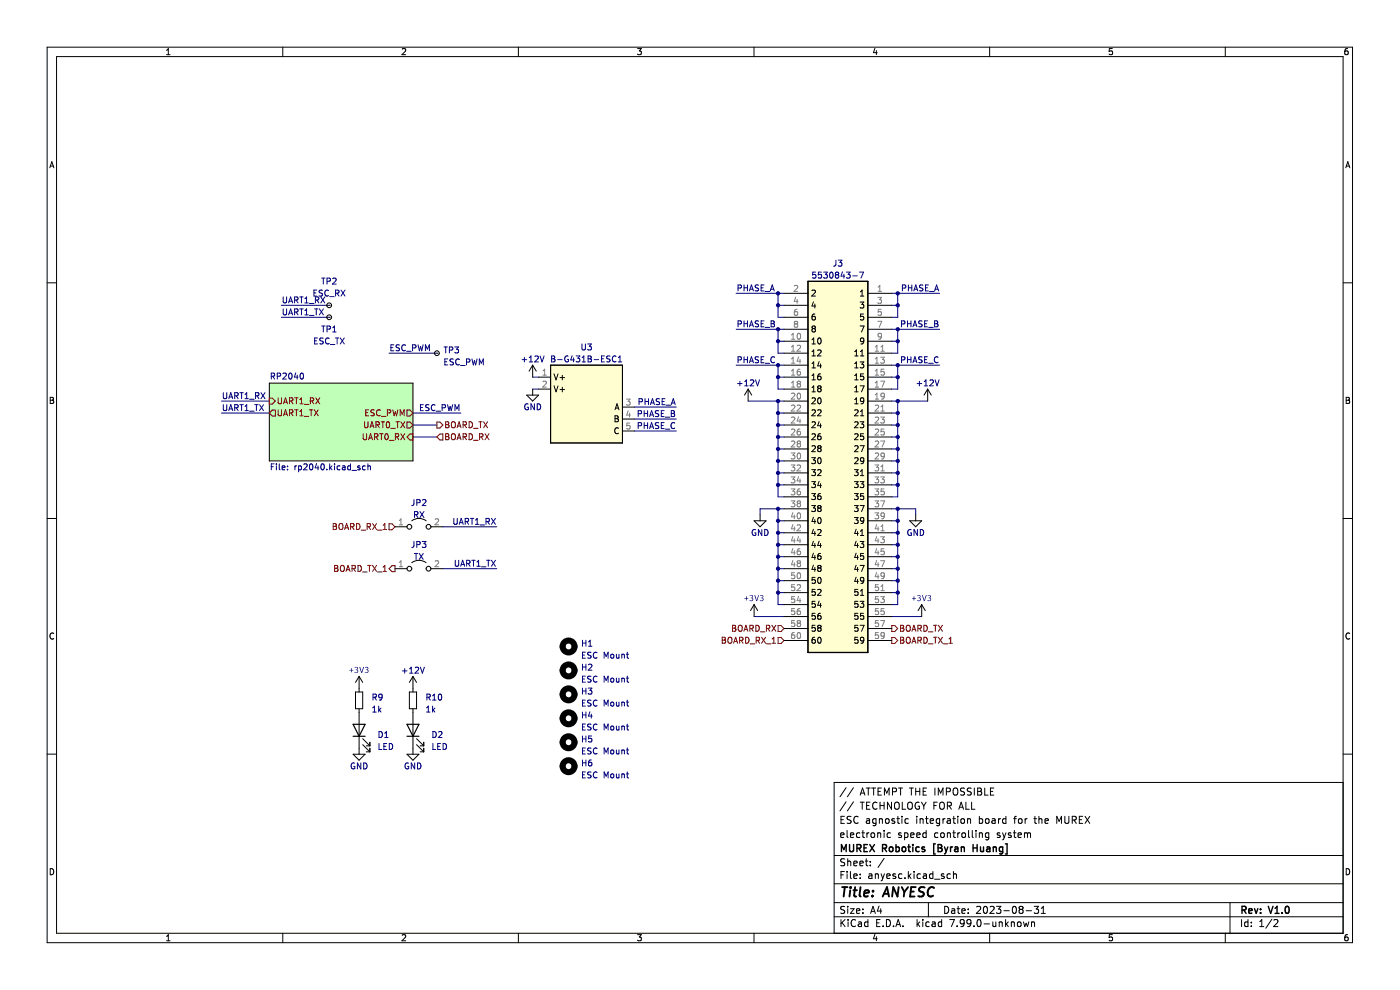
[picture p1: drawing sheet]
<svg xmlns="http://www.w3.org/2000/svg" width="297mm" height="210mm" viewBox="0 0 297 210" stroke-linecap="round" stroke-linejoin="round" font-family="sans-serif">
<g fill="none" stroke="#000" stroke-width=".21">
<path d="M10 10h276.9v190h-276.9zM12 12h272.9v186h-272.9zM35.3 11.6h.8M35.3 10.7l.4-.4v1.3M60 10v2M85.3 10.4l.5-.1 .3 .4-.8 .9h.8M110 10v2M135.2 10.3h.9l-.5 .5 .4 .1v.6l-.2 .1-.6-.1M160 10v2M185.6 10.2l-.3 1h.8M185.9 10.7v.9M209.9 10v2"/>
<path d="M236 10.3h-.7v.6h.6l.1 .6-.2 .1-.5-.1M259.9 10v2M285.9 10.3l-.4 .1-.2 .2v.8l.2 .2 .5-.1-.1-.6-.4-.1-.2 .2M10.6 35.6l.4-1.3 .4 1.3M10.7 35.2h.6M285.5 35.6l.4-1.3 .5 1.3M285.6 35.2h.6M10 60h2M284.9 60h2M10.7 84.3h.4l.2 .2-.2 .4 .2 .1 .1 .3-.2 .3h-.5zM10.7 84.9h.4M285.6 84.3h.4l.3 .2-.3 .4 .3 .1v.3l-.2 .3h-.5z"/>
<path d="M285.6 84.9h.4M10 110h2M284.9 110h2M11.4 134.4a.58 .58 0 0 0-.8 .5 .58 .58 0 0 0 .8 .5M286.3 134.4a.58 .58 0 0 0-.8 .5 .58 .58 0 0 0 .8 .5M10 160h2M284.9 160h2M178.3 177.2l.8-.2-.1-.3h-.4l-.3 .2 .1 .7h.6M178.4 173.9h.5M179.1 173.2h-.7v1.5h.7M179.5 170.1l-1.3 1.9M179.5 167.1l-1.3 1.9"/>
<path d="M179.7 176.2v1.2l.2 .3M180.4 177.2l.7-.2v-.3h-.5l-.2 .2 .1 .7h.6M180.6 173.2h-.6l-.2 .1v.4l.6 .3 .2 .4-.3 .3-.6-.1M181.1 170.1l-1.3 1.9M181.1 167.1l-1.3 1.9M182.1 173.3a.71 .71 0 0 0-1 .5 .71 .71 0 0 0 .7 .9l.3-.2M182.4 176.7h-.4l-.3 .2 .1 .7h.6M182.5 170.2h.8M182.5 168.7l.5-1.5 .5 1.5M182.6 168.2h.7M182.8 176.7h.6M182.9 170.2v1.5"/>
<path d="M183.1 176.2v1.2l.3 .3M183.8 167.2h.8M183.8 173.7h.6l.1 1M183.8 170.9h.5M183.9 176.7v1M184.2 167.2v1.5M184.3 176.7l-.4 .2M184.5 174l-.5 .1-.2 .2 .2 .4 .5-.1M184.6 170.2h-.8v1.5h.8M184.8 176.8l.3-.1 .4 .1 .1 .6-.2 .2-.3 .1-.3-.2zM184.9 167.2h.9M185.3 167.2v1.5"/>
<path d="M185.8 173.7v1.2l-.2 .3-.4-.1M185.8 173.7h-.4l-.3 .2 .2 .7h.5M186.1 170.3a.71 .71 0 0 0-1 .5 .71 .71 0 0 0 .7 .9l.3-.2M186.2 176.8l.2-.1h.4v1M186.2 176.7v1M186.3 167.9h.5M186.6 173.8l.2-.1h.3l.1 1M186.6 173.7v1M186.7 170.9h.9M186.7 170.2v1.5M187 167.2h-.7v1.5h.7M187.6 176.2v.1"/>
<path d="M187.6 176.7v1M187.6 170.2v1.5M187.6 168.7v-1.5l.5 1 .5-1v1.5M187.9 173.8l.2-.1 .5 .1v.6l-.1 .2-.4 .1-.2-.2zM188.9 176.7h-.4l-.3 .2 .1 .7h.6M189.1 170.2v1.5l-.8-1.5v1.5M189.3 167.9h.8l.1-.2-.1-.4-.8-.1v1.5M189.8 173.7h-.4l-.2 .2 .1 .2 .5 .1v.4h-.6M189.8 170.4l.3-.2a.5 .5 0 0 1 .7 .5v.5a.5 .5 0 0 1-.5 .5 .5 .5 0 0 1-.5-.5zM190.3 173.7h.5M190.5 173.2v1.2l.3 .3M190.6 167.2h.9"/>
<path d="M191.1 167.2v1.5M191.2 176.7h-.4l-.2 .2 .1 .2 .5 .1v.4h-.6M191.3 173.2v.1M191.3 173.7v1M191.4 170.2v1.5h.7M191.9 176.7h.4l.3 .2-.1 .7h-.6M191.9 176.7v1.5M192.6 170.4l.3-.2a.5 .5 0 0 1 .7 .5v.5a.5 .5 0 0 1-.5 .5 .5 .5 0 0 1-.5-.5zM192.7 173.7h-.4l-.3 .2 .1 .7h.6M192.9 167.2h.9M193.2 177.2l.7-.2-.1-.3h-.4l-.2 .2 .1 .7h.5M193.3 167.2v1.5"/>
<path d="M194.3 167.9h.8M194.3 167.2v1.5M194.5 177.2l.7-.2-.1-.3h-.4l-.2 .2 .1 .7h.5M194.5 173.2v.1M194.5 173.7v1M195 170.2a.7 .7 0 0 0-.9 .7 .7 .7 0 0 0 .9 .7l.1-.6h-.3M195.1 167.2v1.5M195.2 173.8l.2-.1h.4v1M195.2 173.7v1M195.5 170.2l.5 .7M195.8 167.9h.5M196 170.9v.8"/>
<path d="M196.3 173.7h.6M196.5 176.7h-.4l-.3 .2 .1 .7h.6M196.5 176.2v1.5M196.5 170.2l-.5 .7M196.6 173.2v1.2l.3 .3M196.6 167.2h-.8v1.5h.8M197.3 174.2l.7-.2v-.3h-.5l-.2 .2 .1 .7h.6M198.1 170.9h.5M198.3 167.2v1.5M198.8 170.2h-.7v1.5M199 176.7h-.5l-.2 .2 .1 .7h.6M199 168.7v-1.5l.5 1 .5-1v1.5"/>
<path d="M199.3 173.7v1.2l-.3 .3-.3-.1M199.3 173.7h-.4l-.3 .2 .2 .7h.5M199.4 170.4l.3-.2a.5 .5 0 0 1 .6 .5v.5a.5 .5 0 0 1-.5 .5 .5 .5 0 0 1-.5-.5zM199.7 176.7h.3l.3 .2v.5l-.3 .3-.3-.1-.2-.2zM200 173.7v1M200.5 173.7l-.5 .2M200.8 167.9h.7l.1-.2-.1-.4-.7-.1v1.5M201 173.7h.5l.1 1M201 176.8l.2-.1h.3l.1 1M201 176.7v1M201 170.9h.7l.1-.2v-.4l-.8-.1v1.5M201.3 170.9l.5 .8"/>
<path d="M201.6 174l-.5 .1-.2 .2 .2 .4 .5-.1M202.1 176.7h.6M202.1 173.7h.6M202.3 167.4l.2-.2a.5 .5 0 0 1 .7 .5v.5a.5 .5 0 0 1-.5 .5 .5 .5 0 0 1-.5-.5zM202.3 176.2v1.2l.4 .3M202.3 173.2v1.2l.4 .3M203.2 173.2v.1M203.2 173.7v1M203.2 176.7v1M203.4 171.7l.5-1.5 .5 1.5M203.5 171.2h.8M203.6 176.7l-.4 .2"/>
<path d="M204 173.7h.3l.3 .2v.5l-.3 .3-.3-.1-.2-.2zM204.1 176.8l.2-.1 .5 .1v.6l-.1 .2-.4 .1-.2-.2zM204.6 167.2h-.6l-.2 .1v.4l.7 .3 .1 .4-.3 .3-.5-.1M204.9 170.2v1.5h.7M205.3 173.8l.2-.1h.3l.1 1M205.3 173.7v1M205.5 176.2v1.2l.2 .3M206 167.2h-.5l-.2 .1v.4l.6 .3 .1 .4-.2 .3-.6-.1M206.1 170.2v1.5h.7M206.3 176.2v1.2l.2 .3M206.7 167.2v1.5M207 176.2v.1"/>
<path d="M207 176.7v1M207.4 167.2h.5l.3 .2-.3 .5 .3 .1 .1 .4-.3 .3h-.6zM207.4 167.9h.5M207.8 173.7h.4l.3 .2-.2 .7h-.5M207.8 176.8l.2-.1h.3l.1 1M207.8 173.2v1.5M207.8 176.7v1M208.9 167.2v1.5h.7M209.1 173.8l.2-.1 .5 .1v.6l-.1 .2-.4 .1-.2-.2zM209.8 176.7h-.5l-.3 .2 .2 .7h.6M209.8 176.7v1.2l-.3 .3-.4-.1M210.1 167.9h.5"/>
<path d="M210.5 173.7h.5l.1 1M210.8 167.2h-.7v1.5h.7M211.1 174l-.5 .1-.2 .2 .2 .4 .5-.1M211.8 173.7v1M212.1 176.7h-.3l-.3 .2 .1 .2 .5 .1v.4h-.6M212.3 173.7l-.5 .2M212.7 176.7l.3 1M213 177.7l-.3 .5M213.4 176.7l-.4 1M213.4 173.7h-.4l-.3 .2 .1 .7h.6M213.4 173.2v1.5M214.5 176.7h-.4l-.2 .2 .1 .2 .5 .1v.4h-.6"/>
<path d="M215 176.7h.5M215 173.7h.6M215.2 176.2v1.2l.3 .3M215.6 173.2l-.3 .2v1.3M216 177.2l.7-.2-.1-.3h-.4l-.2 .2v.7h.6M216.1 173.8l.2-.1 .5 .1v.6l-.1 .2-.4 .1-.2-.2zM217.3 176.8l.5-.1 .2 .2M217.3 176.7v1M217.5 173.7v1M217.9 173.7l-.4 .2M218 176.9l.2-.2h.3l.1 1M218 176.9v.8"/>
<path d="M219.3 173.7h.6M219.5 173.2v1.2l.4 .3M220.4 173.8l.2-.1h.4v1M220.4 173.2v1.5M221.7 174.2l.7-.2-.1-.3h-.4l-.2 .2 .1 .7h.5M224.2 174.7v-1.5l.5 1 .5-1v1.5M225.9 173.2v1.2l.3 .3 .4-.1 .2-.2v-1.2M227.5 173.9h.7l.1-.2v-.4l-.8-.1v1.5M227.8 173.9l.5 .8M229 173.9h.5M229.7 173.2h-.7v1.5h.7M230.2 173.2l1 1.5"/>
<path d="M231.2 173.2l-1 1.5M284.9 166h-107.9v32M10.7 184.3a.66 .66 0 0 1 .7 .6 .66 .66 0 0 1-.7 .7zM35.3 198.6l.4-.3v1.3M35.3 199.6h.8M60 198v2M85.3 198.4l.5-.1 .3 .3-.8 1h.8M110 198v2M135.2 198.3h.9l-.5 .5 .4 .1v.5l-.2 .2-.6-.2M160 198v2M177 194.5h107.9M177 191.5h107.9"/>
<path d="M177 187.5h107.9M177 181.5h107.9M178.4 185.6h.5M178.4 195.1v1.5M178.6 195.7l.7 .9M179.1 184.9h-.7v1.5M179.2 192.3h-.6l-.2 .1v.4l.7 .3 .1 .4-.3 .3-.6-.1M179.2 182.2h-.6l-.2 .1v.4l.7 .3 .1 .4-.3 .3-.6-.1M179.3 195.1l-.9 .8M179.7 184.9v.1M179.7 185.4v1M179.8 182.2v1.5"/>
<path d="M179.8 192.3v.1M179.8 192.8v1M179.8 182.8l.3-.1h.3l.1 1M179.9 195.1v.1M179.9 195.6v1M180.4 192.8h.8l-.8 1h.8M180.4 184.9v1.2l.2 .3M181.1 185.9l.7-.2v-.3h-.5l-.2 .2 .1 .7h.6M181.1 183.2l.7-.2v-.3h-.5l-.2 .2 .1 .7h.6M181.5 195.2a.71 .71 0 0 0-1 .5 .71 .71 0 0 0 .7 .9l.3-.2M181.7 193.3l.7-.2-.1-.3h-.4l-.2 .2 .1 .7h.5M182.1 195.6h.6l.1 1"/>
<path d="M182.4 183.2l.7-.2v-.3h-.5l-.2 .2 .1 .7h.6M182.5 186.2v.2M182.5 185.4v.2M182.8 195.9l-.5 .1-.2 .2 .2 .4 .5-.1M183.1 192.8v.2M183.1 193.6v.2M183.6 182.7h.5M183.8 182.2v1.2l.3 .3M184.1 195.6h-.4l-.3 .2 .2 .7h.5M184.1 195.1v1.5M184.3 185.4h.6l.1 1M184.6 183.5v.2"/>
<path d="M184.6 182.7v.2M184.7 193.8l.5-1.5 .5 1.5M184.8 193.3h.8M185 185.7l-.5 .1-.2 .2 .2 .4 .5-.1M185.6 198.2l-.3 .9h.8M185.7 185.5l.2-.1h.4v1M185.7 185.4v1M185.9 198.7v.9M186 195.8h.5M186.5 192.2l-.4 1.1h1M186.7 195.1h-.7v1.5h.7M186.8 192.8v1"/>
<path d="M186.9 185.4l.4 1M187.3 186.4l-.4 .5M187.3 196.4v.2M187.6 182.1l-1.3 1.9M187.6 185.4l-.3 1M188.1 195.1a.76 .76 0 0 1 .8 .7 .76 .76 0 0 1-.8 .8zM188.1 185.9l.7-.2v-.3h-.5l-.2 .2 .1 .7h.6M189.6 196.4v.2M190 185.4h-.4l-.2 .2 .1 .2 .5 .1v.4h-.6M190.1 196.6l.5-1.5 .5 1.5M190.2 196.1h.7M191.3 185.4h-.4l-.3 .2 .2 .7h.5"/>
<path d="M191.6 196.4v.2M192 186.2v.2M192.7 184.9v1.5M192.8 185.8l.5 .6M193.3 185.4l-.6 .5M193.9 184.9v.1M193.9 185.4v1M194.6 195.1v1.5M194.7 196l.4 .6M195.1 195.6l-.5 .5M195.3 185.4h-.5l-.2 .2 .1 .7h.6M195.8 195.1v.1"/>
<path d="M195.8 195.6v1M195.9 185.4h.6l.1 1M196.6 185.7l-.5 .1-.3 .2 .3 .4 .5-.1M197 191.5v3M197.1 195.6h-.4l-.3 .2 .2 .7h.5M197.8 195.6h.5l.1 1M197.9 185.4h-.4l-.3 .2 .1 .7h.6M197.9 184.9v1.5M198.3 186.5h1.1M198.4 195.9l-.5 .1-.2 .2 .2 .4 .5-.1M199.8 195.6h-.5l-.3 .2 .2 .7h.6M199.8 195.1v1.5"/>
<path d="M200.3 185.4h-.4l-.2 .2 .1 .2 .5 .1v.4h-.6M200.4 192.3a.76 .76 0 0 1 .9 .7 .76 .76 0 0 1-.9 .8zM201.5 195.1h1l-.7 1.5M201.6 185.4h-.4l-.3 .2 .1 .7h.6M201.9 192.8h.6v1M202.3 185.5l.2-.1h.3l.1 1M202.3 184.9v1.5M202.5 193.1l-.5 .1-.2 .2 .2 .4 .5-.1M203 192.8h.6M203 196.4v.2M203.3 192.3v1.2l.3 .3M204 193.3l.8-.2-.1-.3h-.4l-.3 .2 .1 .7h.6"/>
<path d="M204.5 195.7l-.2 .3h-.3l-.3-.3v-.4l.3-.2h.4l.1 .2a1 1 0 0 1-.4 1.3h-.3M205.4 193.6v.2M205.4 192.8v.2M206 195.7l-.3 .3h-.3l-.3-.3v-.4l.3-.2h.4l.2 .2a1 1 0 0 1-.5 1.3h-.2M206.6 196.4v.2M207.2 192.4l.6-.1 .2 .4-.9 1.1h.9M207.4 195.2l.2-.1a.8 .8 0 0 1 .5 .7 .8 .8 0 0 1-.5 .8l-.3-.6zM208.8 192.4l.2-.1a.8 .8 0 0 1 .5 .7 .8 .8 0 0 1-.5 .8l-.4-.6zM208.8 196h1.1M209.9 198v2M210 192.4l.6-.1 .3 .4-.9 1.1h.9M210.6 195.6l.1 .9 .3 .1 .3-.2"/>
<path d="M211.3 195.6v1M211.4 192.3h.9l-.5 .5 .5 .2v.6l-.3 .2-.6-.2M212 195.7l.2-.1h.3l.1 1M212 195.6v1M213 193.2h1.1M213.3 195.1v1.5M213.5 196l.4 .6M213.9 195.6l-.6 .5M214.5 195.7l.3-.1h.3l.1 1M214.5 195.6v1M214.9 192.4l.2-.1a.8 .8 0 0 1 .5 .7 .8 .8 0 0 1-.5 .8l-.3-.6zM216 195.6h.3l.3 .2v.5l-.3 .3-.3-.1-.2-.2z"/>
<path d="M216.5 192.9l-.3-.3 .3-.3h.4l.1 .2-.2 .4M216.5 192.9l-.3 .3v.3l.3 .3 .4-.1 .1-.2v-.5l-.2-.1M216.5 192.9h.3M217.1 195.6l.3 1 .3-.8 .3 .8 .3-1M217.7 193.2h1.1M218.8 195.7l.2-.1h.4l.1 1M218.8 195.6v1M219.4 192.3h.9l-.5 .5 .5 .2v.6l-.3 .2-.6-.2M220.9 193.8h.9M220.9 192.7l.4-.4v1.5M236 198.3h-.7v.6l.6-.1 .1 .6-.2 .2-.5-.2M259.9 198v2"/>
<path d="M260.9 191.5v6.5M263.4 195.1v1.5M264.7 195.6h-.4l-.3 .2 .2 .7h.5M264.7 195.1v1.5M265.5 196.4v.2M265.5 195.6v.2M267.2 196.6h.9M267.2 195.5l.5-.4v1.5M269.8 195l-1.3 1.9M270.2 195.2l.6-.1 .3 .4-.9 1.1h.9M285.6 184.3a.66 .66 0 0 1 .7 .6 .66 .66 0 0 1-.7 .7zM285.9 198.3h-.4l-.2 .3v.7l.2 .3 .5-.2-.1-.6h-.4l-.2 .2"/>
</g>
<g fill="none" stroke="#000" stroke-width=".3">
<path d="M180.2 179.1v1.3l.3 .2h.4l.2-.2v-1.3M181.8 179.9h.7l.2-.3-.1-.3-.8-.2v1.5M182.2 179.9l.5 .7M183.3 179.9h.5M184 179.1h-.7v1.5h.7M184.5 179.1l1 1.5M185.5 179.1l-1 1.5M187.2 179.9h.7l.2-.3-.1-.3-.8-.2v1.5M187.6 179.9l.5 .7M188.7 179.8l.2-.2 .5 .2v.6l-.1 .2h-.4l-.2-.1zM190.1 179.7l.4-.1 .3 .3-.1 .7h-.6M190.1 179.1v1.5"/>
<path d="M191.4 179.8l.3-.2 .4 .2 .1 .6-.2 .2h-.3l-.3-.1zM192.6 179.6h.5M192.8 179.1v1.3l.3 .2M193.6 179.1v.2M193.6 179.6v1M195 179.7l-.4-.1-.3 .3 .1 .7h.6M196.1 179.7l-.3-.1-.2 .3v.2l.5 .1v.4h-.5M198.4 179h-.3v2.1h.3M199 179.1h.5l.3 .3-.3 .5 .3 .1 .1 .4-.3 .2h-.6zM199 179.9h.5M200.4 179.6l.3 1M201.1 179.6l-.4 1"/>
<path d="M201.6 179.6v1M202.1 179.6l-.5 .3M202.6 179.7h.5l.1 .9M203.9 179.8l.2-.2 .4 .1 .1 .9M203.9 179.6v1M206.4 179.9h.9M206.4 179.1v1.5M207.3 179.1v1.5M208 179.6l.1 1h.3l.2-.1M208.6 179.6v1M209.4 179.7h.5l.1 .9M210.7 179.8l.2-.2 .4 .1 .1 .9"/>
<path d="M210.7 179.6v1M212.7 179.7l-.4-.1-.3 .3 .1 .7h.6M212.7 179.6v1.3l-.3 .2h-.3M213.3 179h.3v2.1h-.3M178.5 180.6v-1.5l.5 1.1 .5-1.1v1.5M200.7 180.6l-.3 .5M203.2 180l-.5 .1-.2 .2 .2 .3h.5M210 180l-.5 .1-.2 .2 .2 .3h.5M263.5 193h.7l.1-.3v-.3l-.8-.2v1.5M263.8 193l.5 .7M264.9 193.2l.7-.1v-.3l-.5-.1-.2 .3 .1 .7h.6M266.1 192.7l.4 1 .3-1"/>
<path d="M267.4 193.6v.1M267.4 192.8v.2M269.1 192.2l.5 1.5 .5-1.5M270.5 193.7h.8M270.5 192.7l.4-.5v1.5M272 193.6v.1M272.8 192.4l.2-.2a.8 .8 0 0 1 .5 .8 .8 .8 0 0 1-.5 .7l-.4-.5z"/>
</g>
<g fill="none" stroke="#000" stroke-width=".4">
<path d="M178.6 188.2h1.2M179.2 188.2l-.2 2M180.4 188.8l-.2 1.4M180.5 188.2l-.1 .2M181 188.8h.8M181.4 188.2l-.2 1.7 .1 .2 .3 .1M182.6 188.2l-.3 1.7 .3 .3M183.3 189.5l1-.2v-.4h-.8l-.2 1 .2 .3 .6-.1M185.1 190v.2M185.2 188.9v.2M187.3 190.2l.9-2 .4 2M187.5 189.6h1"/>
<path d="M190.6 188.2l-.2 2-.9-2-.2 2M191.3 188.2l.5 1M191.8 189.2l-.1 1M192.6 188.2l-.8 1M193.2 189.1h.7M194.3 188.2h-1l-.2 2h.9M196.2 188.3a.85 .85 0 0 0-1.1 .1l-.1 .5 .9 .5-.1 .6a.85 .85 0 0 1-1 .1M198.1 188.4a.88 .88 0 0 0-1 0 .88 .88 0 0 0-.3 .9 .69 .69 0 0 0 .3 .8 .69 .69 0 0 0 .8-.1"/>
</g>
<path d="M171.4 59.7h12.7v78.7h-12.7z" fill-rule="evenodd" fill="#fffed0"/>
<path d="M171.4 59.7h12.7v78.7h-12.7z" fill="none" stroke="#000" stroke-width=".25"/>
<path d="M116.8 77.5h15.2v16.5h-15.2z" fill-rule="evenodd" fill="#fffed0"/>
<g fill="none" stroke="#000" stroke-width=".21">
<path d="M116.8 77.5h15.2v16.5h-15.2zM166.3 77.5h5.1M166.3 62.2h5.1M166.3 72.4h5.1M166.3 74.9h5.1M166.3 80h5.1M166.3 64.8h5.1M166.3 67.3h5.1M166.3 69.8h5.1M172.3 61.7l.4-.2 .3 .4-.8 .9h.8M172.3 73h.7M172.3 72.1l.3-.4v1.3"/>
<path d="M172.3 74.6l.3-.4v1.3M172.3 77.1l.3-.3v1.2M172.3 79.7l.3-.4v1.3M172.3 75.5h.7M172.3 78h.7M172.5 69.7l-.2-.2 .2-.3h.2l.3 .2-.3 .3M172.5 69.7l-.2 .2v.4l.2 .1h.4l.1-.2v-.3l-.3-.2M172.5 69.7h.2M172.6 64l-.3 .9h.7M172.9 66.6l-.4 .1-.2 .2v.7l.2 .3 .4-.1v-.6l-.4-.1-.2 .2M172.9 64.5v.8M173.5 74.4l.4-.2 .3 .4-.8 .9h.8"/>
<path d="M173.6 71.8l.2-.1a.68 .68 0 0 1 .4 .6 .68 .68 0 0 1-.4 .7l-.3-.5zM173.8 76.7l-.3 .9h.8M174.1 79.3l-.4 .1-.2 .2v.7l.2 .3 .4-.1v-.6l-.4-.1-.2 .2M174.1 77.2v.8M181.3 75.5h.7M181.3 74.6l.4-.4v1.3M181.3 77.1l.4-.3v1.2M181.3 79.7l.4-.4v1.3M181.3 78h.7M182.5 76.8h.8l-.5 .5 .4 .1v.5l-.2 .1-.5-.1M182.5 64.1h.8l-.5 .5 .4 .1v.5l-.2 .1-.5-.1M182.5 69.2h.8l-.5 1.2"/>
<path d="M182.5 62.8h.8M182.5 61.9l.4-.4v1.3M182.5 74.6l.4-.4v1.3M182.5 75.5h.8M183.2 66.6h-.6l-.1 .6h.6l.1 .6-.2 .1-.5-.1M183.2 79.3h-.6l-.1 .6h.6l.1 .6-.2 .1-.5-.1M183.3 72.2l-.3 .3-.4-.1v-.6l.4-.1 .3 .2-.1 .8-.2 .2-.4 .1M184.1 77.5h5.1M184.1 62.2h5.1M184.1 72.4h5.1M184.1 74.9h5.1M184.1 80h5.1"/>
<path d="M184.1 64.8h5.1M184.1 67.3h5.1M184.1 69.8h5.1M158.7 82.5l-.8 1.3M158.7 82.5v2.6M158.7 82.5l.8 1.3M166.3 82.5h5.1M166.3 85.1h5.1M166.3 87.6h5.1M166.3 90.2h5.1M166.3 92.7h5.1M166.3 95.2h5.1"/>
<path d="M166.3 97.8h5.1M172.2 97.1h.8l-.4 .5 .3 .1v.5l-.2 .2-.5-.2M172.2 99.6h.8l-.4 .5 .3 .1v.6l-.2 .1-.5-.1M172.3 82.2l.3-.4v1.3M172.3 80.6h.7M172.3 83.1h.7M172.3 84.5l.4-.1 .3 .4-.8 .9h.8M172.3 87l.4-.1 .3 .4-.8 .9h.8M172.3 89.6l.4-.1 .3 .3-.8 .9h.8M172.3 92.1l.4-.1 .3 .4-.8 .9h.8M172.3 94.7l.4-.2 .3 .4-.8 .9h.8M173.5 87l.4-.1 .3 .4-.8 .9h.8"/>
<path d="M173.5 99.7l.4-.1 .3 .4-.8 .9h.8M173.6 84.5l.2-.1a.68 .68 0 0 1 .4 .6 .68 .68 0 0 1-.4 .7l-.3-.5zM173.6 97.2l.2-.1a.68 .68 0 0 1 .4 .6 .68 .68 0 0 1-.4 .7l-.3-.5zM173.7 82.4l-.2-.2 .2-.4h.2l.3 .3-.3 .3M173.7 82.4l-.2 .2v.4l.2 .1h.4l.1-.2v-.3l-.3-.2M173.7 95.1l-.2-.3 .2-.3h.2l.3 .3-.3 .3M173.7 95.1l-.2 .2v.4l.2 .1h.4l.1-.2v-.3l-.3-.2M173.7 82.4h.2M173.7 95.1h.2M173.8 89.4l-.3 .9h.8M174.1 92l-.4 .1-.2 .2v.7l.2 .3 .4-.1v-.6l-.4-.1-.2 .2M174.1 89.9v.8"/>
<path d="M181.3 99.6h.7l-.4 .5 .4 .1v.6l-.2 .1-.5-.1M181.3 89.6l.5-.1 .2 .3-.7 .9h.7M181.3 82.2l.4-.4v1.3M181.3 84.8l.4-.4v1.3M181.3 80.6h.7M181.3 83.1h.7M181.3 85.7h.7M181.3 87l.5-.1 .2 .4-.7 .9h.7M181.3 92.1l.5-.1 .2 .4-.7 .9h.7M181.3 94.7l.5-.2 .2 .4-.7 .9h.7M181.3 97.2l.5-.1 .2 .3-.7 1h.7M182.5 89.5h.8l-.5 .5 .4 .1v.5l-.2 .1-.5-.1"/>
<path d="M182.5 81.8h.8l-.5 1.3M182.5 94.5h.8l-.5 1.3M182.5 87.3l.4-.4v1.3M182.5 100l.4-.4v1.3M182.5 88.2h.8M183.2 92h-.6l-.1 .6h.6l.1 .6-.2 .1-.5-.1M183.3 84.9l-.3 .3-.4-.1v-.6l.4-.1 .3 .2-.1 .8-.2 .2-.4 .1M183.3 97.6l-.3 .3-.4-.1v-.6l.4-.1 .3 .2-.1 .8-.2 .2-.4 .1M184.1 82.5h5.1M184.1 85.1h5.1M184.1 87.6h5.1M184.1 90.2h5.1"/>
<path d="M184.1 92.7h5.1M184.1 95.2h5.1M184.1 97.8h5.1M160 110.5h2.5l-1.3 1.2zM161.2 109.2v1.3M166.3 110.5h5.1M166.3 100.3h5.1M166.3 102.9h5.1M166.3 105.4h5.1M166.3 107.9h5.1M166.3 113h5.1M166.3 115.6h5.1"/>
<path d="M166.3 118.1h5.1M172.2 102.2h.8l-.4 .4 .3 .2v.5l-.2 .1-.5-.1M172.2 104.7h.8l-.4 .5 .3 .1v.6l-.2 .1-.5-.1M172.2 107.2h.8l-.4 .5 .3 .1v.6l-.2 .1-.5-.1M172.6 109.7l-.3 .9h.7M172.6 112.3l-.3 .9h.7M172.6 114.8l-.3 .9h.7M172.6 117.3l-.3 .9h.7M172.6 119.9l-.3 .9h.7M172.9 110.2v.9M172.9 112.7v.9M172.9 115.3v.8"/>
<path d="M172.9 117.8v.9M173.5 112.4l.4-.1 .3 .4-.8 .9h.8M173.6 109.9l.2-.1a.68 .68 0 0 1 .4 .6 .68 .68 0 0 1-.4 .7l-.3-.5zM173.7 107.8l-.2-.3 .2-.3h.2l.3 .3-.3 .3M173.7 107.8l-.2 .2v.4l.2 .1h.4l.1-.2v-.3l-.3-.2M173.7 107.8h.2M173.8 114.8l-.3 .9h.8M173.8 102.1l-.3 .9h.8M174.1 104.7l-.4 .1-.2 .2v.7l.2 .3 .4-.1v-.7h-.4l-.2 .2M174.1 117.4l-.4 .1-.2 .2v.7l.2 .3 .4-.2v-.6h-.4l-.2 .2M174.1 102.6v.8M174.1 115.3v.8"/>
<path d="M181.3 102.2h.7l-.4 .4 .4 .2v.5l-.2 .1-.5-.1M181.3 104.7h.7l-.4 .5 .4 .1v.6l-.2 .1-.5-.1M181.3 107.2h.7l-.4 .5 .4 .1v.6l-.2 .1-.5-.1M181.3 109.8h.7l-.4 .5 .4 .1v.5l-.2 .2-.5-.2M181.6 112.3l-.3 .9h.8M181.6 114.8l-.3 .9h.8M181.6 117.3l-.3 .9h.8M181.6 119.9l-.3 .9h.8M181.9 112.7v.9M181.9 115.3v.8M181.9 117.8v.9M182.5 102.2h.8l-.5 .4 .4 .2v.5l-.2 .1-.5-.1"/>
<path d="M182.5 114.9h.8l-.5 .4 .4 .2v.5l-.2 .1-.5-.1M182.5 107.2h.8l-.5 1.3M182.5 119.9h.8l-.5 1.3M182.5 112.7l.4-.4v1.3M182.5 100.9h.8M182.5 113.6h.8M183.2 104.7h-.6l-.1 .6 .6-.1 .1 .7-.2 .1-.5-.1M183.2 117.4h-.6l-.1 .6 .6-.1 .1 .6-.2 .2-.5-.2M183.3 110.3l-.3 .3-.4-.1v-.6l.4-.1 .3 .2-.1 .7-.2 .3-.4 .1M184.1 110.5h5.1M184.1 100.3h5.1M184.1 102.9h5.1"/>
<path d="M184.1 105.4h5.1M184.1 107.9h5.1M184.1 113h5.1M184.1 115.6h5.1M184.1 118.1h5.1M160 128.2l-.8 1.3M160 128.2v2.6M160 128.2l.7 1.3M166.3 120.6h5.1M166.3 123.2h5.1M166.3 125.7h5.1M166.3 128.2h5.1"/>
<path d="M166.3 130.8h5.1M166.3 133.3h5.1M166.3 135.9h5.1M172.9 135.2h-.4l-.2 .3v.7l.2 .2 .4-.1v-.6h-.4l-.2 .2M172.9 120.4v.8M172.9 122.5h-.6v.6l.6-.1v.6l-.2 .1-.4-.1M172.9 125h-.6v.6h.6v.6l-.2 .1-.4-.1M172.9 127.6h-.6v.6l.6-.1v.6l-.2 .1-.4-.1M172.9 130.1h-.6v.6l.6-.1v.6l-.2 .2-.4-.2M172.9 132.6h-.6v.6h.6v.6l-.2 .1-.4-.1M173.5 125.1l.4-.1 .3 .4-.8 .9h.8M173.6 122.6l.2-.1a.68 .68 0 0 1 .4 .6 .68 .68 0 0 1-.4 .6l-.3-.4z"/>
<path d="M173.6 135.3l.2-.1a.68 .68 0 0 1 .4 .6 .68 .68 0 0 1-.4 .6l-.3-.4zM173.7 120.5l-.2-.3 .2-.3h.2l.3 .3-.3 .3M173.7 120.5l-.2 .2v.4l.2 .1 .4-.1 .1-.1v-.3l-.3-.2M173.7 133.2l-.2-.3 .2-.3h.2l.3 .3-.3 .3M173.7 133.2l-.2 .2v.4l.2 .1 .4-.1 .1-.1v-.3l-.3-.2M173.7 120.5h.2M173.7 133.2h.2M173.8 127.5l-.3 .9h.8M174.1 130.1l-.4 .1-.2 .2v.7l.2 .3 .4-.2v-.6h-.4l-.2 .2M174.1 128v.8M181.6 122.4l-.3 .9h.8M181.9 120.4v.8"/>
<path d="M181.9 122.9v.8M182 125h-.6l-.1 .6h.6l.1 .6-.2 .1-.5-.1M182 127.6h-.6l-.1 .6 .6-.1 .1 .6-.2 .1-.5-.1M182 130.1h-.6l-.1 .6 .6-.1 .1 .6-.2 .2-.5-.2M182 132.6h-.6l-.1 .6h.6l.1 .6-.2 .1-.5-.1M182 135.2h-.6l-.1 .6 .6-.1 .1 .6-.2 .1-.5-.1M182.5 127.6h.8l-.5 .4 .4 .2v.5l-.2 .1-.5-.1M182.5 132.6h.8l-.5 1.3M182.5 125.4l.4-.4v1.3M182.5 126.3h.8M183.2 130.1h-.6l-.1 .6 .6-.1 .1 .6-.2 .2-.5-.2M183.3 123l-.3 .3-.4-.1v-.6l.4-.1 .3 .2-.1 .7-.2 .3h-.4"/>
<path d="M183.3 135.7l-.3 .3-.4-.1v-.6l.4-.1 .3 .2-.1 .7-.2 .3h-.4M184.1 120.6h5.1M184.1 123.2h5.1M184.1 125.7h5.1M184.1 128.2h5.1M184.1 130.8h5.1M184.1 133.3h5.1M184.1 135.9h5.1"/>
</g>
<g fill="none" stroke="#000080" stroke-width=".21">
<path d="M177.3 55.2v1.1l-.5 .2M177.8 55.2h.8l-.4 .5 .3 .1v.5l-.1 .2-.6-.2M59.7 64.8h10.1M59.7 67.3h10.1M60.1 63v1l.2 .3 .4-.1 .1-.2v-1M60.1 65.5v1l.2 .3 .4-.1 .1-.2v-1M61.2 64.3l.4-1.3 .5 1.3M61.2 66.8l.4-1.3 .5 1.3M61.3 63.9h.7M61.3 66.4h.7M62.5 63.6h.6l.1-.5-.7-.1v1.3M62.5 66.2l.6-.1 .1-.5-.7-.1v1.3"/>
<path d="M62.8 63.6l.4 .7M62.8 66.2l.4 .6M63.6 63h.7M63.6 65.5h.7M63.9 63v1.3M63.9 65.5v1.3M64.7 64.3h.7M64.7 63.3l.3-.3v1.3M64.7 65.9l.3-.4v1.3M64.7 66.8h.7M65.6 64.4h1M65.6 66.9h1"/>
<path d="M66.7 65.5h.8M66.9 63.6h.6l.1-.5-.7-.1v1.3M67.1 65.5v1.3M67.2 63.6l.4 .7M67.8 65.5l.8 1.3M68.1 63l.8 1.3M68.6 65.5l-.8 1.3M68.9 63l-.8 1.3M82.5 74.9h10.2M82.9 73.7h.5M83.5 73.1h-.6v1.3h.6M84.7 73.2l-.6 .1v.3l.5 .3 .1 .3-.2 .2-.5-.1"/>
<path d="M86 73.3a.56 .56 0 0 0-.8 .5 .56 .56 0 0 0 .8 .5M86.3 74.5h.9M87.5 73.8l.6-.1 .1-.4-.7-.2v1.3M88.7 73.1l.3 1.3 .2-.9 .3 .9 .3-1.3M90.2 74.4v-1.3l.5 .9 .4-.9v1.3M113 80h1.3M156.2 77.5h10.1M156.2 69.8h10.1M156.2 62.2h10.1M156.6 61.1l.6-.1v-.4l-.6-.2v1.3M156.6 68.7h.6v-.5l-.6-.1v1.2M156.6 76.3h.6v-.5l-.6-.1v1.2"/>
<path d="M157.8 60.4v1.3M157.8 68.1v1.2M157.8 75.7v1.2M157.8 76.3h.8M157.8 61h.8M157.8 68.7h.8M158.6 60.4v1.3M158.6 68.1v1.2M158.6 75.7v1.2M159 76.9l.4-1.2 .4 1.2M159 61.7l.4-1.3 .4 1.3M159 69.3l.4-1.2 .4 1.2"/>
<path d="M159.1 76.6h.6M159.1 61.3h.6M159.1 69h.6M160.9 75.7l-.6 .1v.4l.5 .2 .1 .3-.2 .2h-.5M160.9 60.5l-.6 .1v.3l.5 .3 .1 .3-.2 .2h-.5M160.9 68.1l-.6 .1v.3l.5 .3 .1 .3-.2 .2h-.5M161.5 76.3h.4M161.5 61h.4M161.5 68.7h.4M162.1 75.7h-.6v1.2h.6M162.1 60.4h-.6v1.3h.6M162.1 68.1h-.6v1.2h.6"/>
<path d="M162.3 77.1h1M162.3 61.8h1M162.3 69.5h1M163.4 61.7l.4-1.3 .5 1.3M163.5 61.3h.6M163.6 68.1h.4l.3 .2-.3 .4 .3 .1v.3l-.2 .2h-.5zM163.6 68.7h.4M164.3 75.8a.56 .56 0 0 0-.8 .5 .56 .56 0 0 0 .8 .5M165.1 64.8h1.2M165.1 62.2v5.1h1.2M165.1 69.8v5.1h1.2M165.1 77.5v5h1.2"/>
<path d="M165.1 80h1.2M165.1 72.4h1.2M189.2 77.5h10.1M189.2 69.8h10.1M189.2 64.8h1.3M189.2 62.2h10.1M189.2 80h1.3M189.2 72.4h1.3M190.5 62.2v5.1h-1.3M190.5 69.8v5.1h-1.3M190.5 77.5v5h-1.3M191.3 76.3h.6v-.5l-.6-.1v1.2"/>
<path d="M191.3 68.7h.6v-.5l-.6-.1v1.2M191.4 61.1l.6-.1 .1-.4-.7-.2v1.3M192.5 76.3h.8M192.5 68.7h.8M192.5 68.1v1.2M192.5 75.7v1.2M192.7 61h.7M192.7 60.4v1.3M193.3 68.1v1.2M193.3 75.7v1.2M193.4 60.4v1.3M193.7 69.3l.4-1.2 .4 1.2"/>
<path d="M193.7 76.9l.4-1.2 .4 1.2M193.8 76.6h.6M193.8 69h.6M193.9 61.7l.4-1.3 .4 1.3M194 61.3h.6M195.6 75.7l-.7 .1v.4l.6 .2 .1 .3-.2 .2h-.5M195.6 68.1l-.7 .1v.3l.6 .3 .1 .3-.2 .2h-.5M195.8 60.5l-.7 .1v.3l.6 .3 .1 .3-.2 .2h-.5M196.2 76.3h.4M196.2 68.7h.4M196.3 61h.5M196.8 75.7h-.6v1.2h.6"/>
<path d="M196.8 68.1h-.6v1.2h.6M196.9 60.4h-.6v1.3h.6M197 77.1h1M197 69.5h1M197.2 61.8h1M198.3 68.1h.4l.2 .2-.2 .4 .2 .1 .1 .3-.2 .2h-.5zM198.3 68.7h.4M198.3 61.7l.4-1.3 .4 1.3M198.4 61.3h.6M199 75.8a.56 .56 0 0 0-.8 .5 .56 .56 0 0 0 .8 .5M47 85.1h10.1M47 87.6h10.1"/>
<path d="M47.4 85.8v1.1l.2 .2 .4-.1 .1-.1v-1.1M47.4 83.3v1l.2 .3 .4-.1 .1-.2v-1M48.5 84.6l.5-1.3 .4 1.3M48.5 87.1l.5-1.3 .4 1.3M48.7 84.2h.6M48.7 86.7h.6M49.8 84l.6-.1 .1-.5-.7-.1v1.3M49.8 86.5l.6-.1 .1-.4-.7-.2v1.3M50.1 84l.4 .6M50.1 86.5l.4 .6M50.9 83.3h.7M50.9 85.8h.7"/>
<path d="M51.2 83.3v1.3M51.2 85.8v1.3M52 87.1h.7M52 84.6h.7M52 83.7l.3-.4v1.3M52 86.2l.3-.4v1.3M52.9 84.7h1M52.9 87.2h1M54 85.8h.8M54.2 84l.6-.1 .1-.5-.7-.1v1.3M54.4 85.8v1.3M54.5 84l.4 .6"/>
<path d="M55.1 85.8l.8 1.3M55.4 83.3l.8 1.3M55.9 85.8l-.8 1.3M56.2 83.3l-.8 1.3M87.6 90.2h5.1M87.6 92.7h5.1M87.6 87.6h10.2M89.2 86.4h.4M89.8 85.8h-.6v1.3h.6M91 85.9l-.7 .1v.3l.6 .3 .1 .3-.2 .2-.5-.1M92.3 86a.56 .56 0 0 0-.8 .5 .56 .56 0 0 0 .8 .5M92.5 87.2h1"/>
<path d="M93.8 86.5l.6-.1 .1-.4-.7-.2v1.3M94.9 85.8l.3 1.3 .3-.9 .2 .9 .3-1.3M96.5 87.1v-1.3l.4 .9 .5-.9v1.3M113 82.5h1.3M134.6 91.4h8.9M134.6 86.3h8.9M134.6 88.9h8.9M135.4 90.3l.6-.1 .1-.4-.7-.2v1.3M135.4 87.8l.6-.1 .1-.5-.7-.1v1.3M135.6 85.2h.6v-.5l-.6-.1v1.2M136.7 87.1v1.3M136.7 89.6v1.3"/>
<path d="M136.7 87.7h.7M136.7 90.2h.7M136.8 84.6v1.2M136.8 85.2h.8M137.4 87.1v1.3M137.4 89.6v1.3M137.6 84.6v1.2M137.8 88.4l.4-1.3 .5 1.3M137.8 90.9l.4-1.3 .5 1.3M137.9 88h.6M137.9 90.6h.6M138 85.8l.4-1.2 .4 1.2"/>
<path d="M138.1 85.5h.6M139.7 87.2h-.6v.4l.5 .2 .1 .3-.2 .3-.5-.1M139.7 89.7l-.6 .1v.3l.5 .3 .1 .3-.2 .2h-.5M139.9 84.6l-.6 .1v.3l.5 .3 .1 .3-.2 .2h-.5M140.3 87.7h.4M140.3 90.2h.4M140.5 85.2h.4M140.9 87.1h-.6v1.3h.6M140.9 89.6h-.6v1.3h.6M141.1 84.6h-.6v1.2h.6M141.1 88.5h1M141.1 91h1"/>
<path d="M141.3 86h1M142.4 87.1h.4l.3 .2-.3 .4 .3 .1v.3l-.2 .3h-.5zM142.4 87.7h.4M142.4 85.8l.4-1.2 .5 1.2M142.5 85.5h.6M143.1 89.8a.56 .56 0 0 0-.8 .5 .56 .56 0 0 0 .8 .5M158.7 85.1h7.6M165.1 90.2h1.2M165.1 85.1v20.3h1.2M165.1 97.8h1.2M165.1 95.2h1.2M165.1 92.7h1.2"/>
<path d="M165.1 87.6h1.2M189.2 85.1h7.6M189.2 90.2h1.3M189.2 97.8h1.3M189.2 95.2h1.3M189.2 92.7h1.3M189.2 87.6h1.3M190.5 85.1v20.3h-1.3M94 111.7h11.4M96.3 110v1l.2 .2h.4l.1-.2v-1M96.6 118.8v1.1l.2 .2h.4l.1-.2v-1.1M97.4 111.2l.4-1.2 .5 1.2"/>
<path d="M97.5 110.9h.6M97.8 119.8h.7M98.7 110.6h.6l.1-.5-.7-.1v1.2M99 110.6l.4 .6M99 119.5h.6l.1-.5-.7-.2v1.3M99.3 119.5l.4 .6M99.8 110h.7M100.1 118.8h.7M100.1 110v1.2M100.4 118.8v1.3M100.9 111.2h.7M100.9 110.3l.3-.3v1.2"/>
<path d="M101.2 119.2l.3-.4v1.3M101.8 111.3h1M103.1 110.6h.6l.1-.5-.7-.1v1.2M103.2 118.8h.8M103.4 110.6l.4 .6M103.6 118.8v1.3M104.3 110l.8 1.2M104.3 118.8l.8 1.3M105.1 110l-.8 1.2M105.1 118.8l-.8 1.3M165.1 107.9v20.3h1.2M165.1 118.1h1.2"/>
<path d="M165.1 115.6h1.2M165.1 113h1.2M165.1 102.9h1.2M165.1 100.3h1.2M165.1 110.5h1.2M166.3 107.9h-5.1v1.3M189.2 118.1h1.3M189.2 115.6h1.3M189.2 113h1.3M189.2 107.9h5.1v1.3M189.2 102.9h1.3M189.2 100.3h1.3"/>
<path d="M189.2 110.5h1.3M190.5 107.9v20.3h-1.3M94 120.6h11.4M97.7 120.1l.4-1.3 .5 1.3M101.2 120.1h.7M102.1 120.2h1M160 130.8h6.3M165.1 120.6h1.2M165.1 123.2h1.2M165.1 125.7h1.2M189.2 120.6h1.3M189.2 123.2h1.3"/>
<path d="M189.2 125.7h1.3M189.2 130.8h6.3"/>
</g>
<g fill="none" stroke="#800000" stroke-width=".21">
<path d="M92.7 89.5h.6l.7 .7-.7 .6h-.6zM92.7 92.7l.6-.6h.7v1.2h-.7zM94.5 89.5h.5l.2 .2-.2 .4 .2 .1 .1 .3-.3 .2h-.5zM94.5 92h.5l.2 .2-.2 .4 .2 .1 .1 .3-.3 .3h-.5zM94.5 90.1h.5M94.5 92.6h.5M95.8 89.6l.3-.1a.43 .43 0 0 1 .5 .4v.4a.42 .42 0 0 1-.4 .5 .42 .42 0 0 1-.4-.5zM95.9 92.1l.2-.1a.43 .43 0 0 1 .5 .4v.5a.42 .42 0 0 1-.4 .4 .42 .42 0 0 1-.4-.4zM97 90.7l.4-1.2 .4 1.2M97 93.3l.4-1.3 .4 1.3M97.1 90.4h.6M97.1 92.9h.6"/>
<path d="M98.2 90.1h.6l.1-.5-.7-.1v1.2M98.2 92.7l.6-.1 .1-.5-.7-.1v1.3M98.5 90.1l.5 .6M98.5 92.7l.5 .6M99.5 89.5a.64 .64 0 0 1 .7 .6 .64 .64 0 0 1-.7 .6zM99.5 92a.64 .64 0 0 1 .7 .6 .64 .64 0 0 1-.7 .7zM100.5 90.9h.9M100.5 93.4h.9M101.6 89.5h.7M101.7 92.7l.6-.1 .1-.5-.7-.1v1.3M101.9 89.5v1.2M102 92.7l.5 .6"/>
<path d="M102.6 89.5l.8 1.2M102.9 92l.8 1.3M103.4 89.5l-.8 1.2M103.7 92l-.8 1.3M70.7 111.1h.4l.3 .2-.3 .4 .3 .1v.3l-.2 .2h-.5zM70.7 111.7h.4M71 119.9h.4l.3 .3-.3 .3 .3 .2v.3l-.2 .2h-.5zM72 111.2l.2-.1a.43 .43 0 0 1 .5 .4v.4a.42 .42 0 0 1-.4 .4 .42 .42 0 0 1-.4-.4zM73.1 112.3l.4-1.2 .5 1.2M73.2 112h.6M74.4 111.7h.6v-.5l-.6-.1v1.2M74.7 111.7l.4 .6"/>
<path d="M75.6 111.1a.64 .64 0 0 1 .8 .6 .64 .64 0 0 1-.8 .6zM76 119.9a.64 .64 0 0 1 .7 .7 .64 .64 0 0 1-.7 .6zM76.6 112.4h1M77.9 111.7h.6l.1-.5-.7-.1v1.2M78 119.9h.7M78.2 111.7l.4 .6M78.4 119.9v1.3M79 119.9l.9 1.3M79 111.1l.9 1.2M79.9 119.9l-.9 1.3M79.9 111.1l-.9 1.2M80.1 112.4h.9"/>
<path d="M81.3 111.4l.3-.3v1.2M81.3 112.3h.7M82.5 111.1h.7l.6 .6-.6 .7h-.7zM83.2 120h.6v1.3h-.6l-.7-.7zM71 120.5h.4M72.3 120.1l.2-.2a.43 .43 0 0 1 .5 .5v.4a.42 .42 0 0 1-.4 .4 .42 .42 0 0 1-.4-.4zM73.4 121.2l.4-1.3 .5 1.3M73.5 120.8h.6M74.7 120.6l.6-.1v-.4l-.6-.2v1.3M75 120.6l.4 .6M76.9 121.3h1M80.1 121.3h.9"/>
<path d="M81.3 121.2h.7M81.3 120.3l.3-.4v1.3M153.2 135.2h.4l.3 .2-.3 .4 .3 .1v.3l-.2 .2h-.5zM153.2 135.8h.4M154.5 135.4l.2-.2a.43 .43 0 0 1 .6 .4v.4a.42 .42 0 0 1-.4 .5 .42 .42 0 0 1-.5-.5zM155.4 132.6h.4l.3 .3-.3 .3 .3 .2v.3l-.2 .2h-.5zM155.4 133.2h.4M155.6 136.4l.5-1.2 .4 1.2M155.8 136.1h.6M156.7 132.8l.2-.2a.43 .43 0 0 1 .6 .5v.4a.42 .42 0 0 1-.5 .4 .42 .42 0 0 1-.4-.4zM156.9 135.8h.6l.1-.5-.7-.1v1.2M157.2 135.8l.4 .6"/>
<path d="M157.8 133.9l.4-1.3 .5 1.3M157.9 133.5h.6M158.2 135.2a.64 .64 0 0 1 .7 .6 .64 .64 0 0 1-.7 .6zM159.1 133.3l.6-.1v-.4l-.6-.2v1.3M159.1 136.6h1M159.4 133.3l.4 .6M160.4 132.6a.64 .64 0 0 1 .7 .7 .64 .64 0 0 1-.7 .6zM160.4 135.8h.6l.1-.5-.7-.1v1.2M160.7 135.8l.4 .6M161.3 134h1M161.6 135.2l.8 1.2M162.4 135.2l-.8 1.2"/>
<path d="M162.6 133.3l.6-.1 .1-.4-.7-.2v1.3M162.6 136.6h1M162.9 133.3l.4 .6M163.7 132.6l.9 1.3M163.8 136.4h.7M163.8 135.5l.4-.3v1.2M164.6 132.6l-.9 1.3M165.1 132.7h.6l.6 .6-.6 .7h-.6zM165.1 135.2h.6l.6 .7-.6 .6h-.6zM189.2 132.7h.6l.7 .6-.7 .7h-.6zM189.2 135.2h.6l.7 .7-.7 .6h-.6zM191 132.6h.5l.2 .3-.2 .3 .2 .2 .1 .3-.3 .2h-.5z"/>
<path d="M191 135.2h.5l.2 .2-.2 .4 .2 .1 .1 .3-.3 .2h-.5zM191 133.2h.5M191 135.8h.5M192.3 132.8l.3-.2a.43 .43 0 0 1 .5 .5v.4a.42 .42 0 0 1-.4 .4 .42 .42 0 0 1-.4-.4zM192.3 135.4l.3-.2a.43 .43 0 0 1 .5 .4v.4a.42 .42 0 0 1-.4 .5 .42 .42 0 0 1-.4-.5zM193.5 133.9l.4-1.3 .4 1.3M193.5 136.4l.4-1.2 .4 1.2M193.6 133.5h.6M193.6 136.1h.6M194.7 133.3l.6-.1 .1-.4-.7-.2v1.3M194.7 135.8h.6l.1-.5-.7-.1v1.2M195 133.3l.5 .6"/>
<path d="M195 135.8l.5 .6M196 132.6a.64 .64 0 0 1 .7 .7 .64 .64 0 0 1-.7 .6zM196 135.2a.64 .64 0 0 1 .7 .6 .64 .64 0 0 1-.7 .6zM197 134h.9M197 136.6h.9M198.1 132.6h.7M198.1 135.2h.7M198.4 132.6v1.3M198.4 135.2v1.2M199.1 132.6l.8 1.3M199.1 135.2l.8 1.2M199.9 132.6l-.8 1.3"/>
<path d="M199.9 135.2l-.8 1.2M200.1 136.6h1M201.3 136.4h.7M201.3 135.5l.4-.3v1.2"/>
</g>
<g fill="none" stroke="#000084" stroke-width=".21">
<path d="M173 57.7h-.6v.6h.6v.6l-.1 .1-.5-.1M174.2 57.7h-.6v.6h.6v.6l-.1 .1-.5-.1M174.7 57.7h.8l-.4 .5 .4 .1v.6l-.2 .1-.6-.1M176.2 57.8l.1-.1a.68 .68 0 0 1 .4 .7 .68 .68 0 0 1-.4 .6 .84 .84 0 0 1-.1-1.2zM177.5 58.3l-.3-.3 .3-.3h.2l.2 .3-.2 .3M177.5 58.3l-.3 .2 .1 .4 .2 .1 .3-.1 .1-.1v-.3l-.2-.2M177.5 58.3h.2M178.7 57.7l-.3 .9h.8M179 58.1v.9M179.6 57.7h.8l-.5 .5 .4 .1v.6l-.2 .1-.5-.1M180.9 58.5h1M182.3 57.7h.9l-.5 1.3"/>
<path d="M156.5 81.4h.9M157 80.9v.9M158 81.8h.7M158 80.9l.3-.3v1.2M159.2 80.7l.5-.1 .2 .3-.8 .9h.8M160.3 80.6l.4 1.2 .4-1.2M160.3 112.4a.58 .58 0 0 0-.8 .6 .58 .58 0 0 0 .8 .5v-.5h-.2M161.6 112.3v1.3l-.7-1.3v1.3M162.2 112.3a.64 .64 0 0 1 .7 .7 .64 .64 0 0 1-.7 .6z"/>
</g>
<path d="M171.4 59.7h12.7v78.7h-12.7z" fill="none" stroke="#000" stroke-width=".25"/>
<g fill="none" stroke="#808080" stroke-width=".21">
<path d="M167.9 72h.7M167.9 71.1l.4-.4v1.3M167.9 73.6l.4-.4v1.3M167.9 76.1l.4-.3v1.2M167.9 78.7l.4-.4v1.3M167.9 74.5h.7M167.9 77h.7M167.9 79.6h.7M168.5 60.7l.5-.2 .2 .4-.8 .9h.8M168.7 68.7l-.2-.2 .2-.3h.3l.2 .2-.2 .3M168.7 68.7l-.2 .2 .1 .4 .1 .1h.4l.1-.2v-.3l-.2-.2M168.7 68.7h.3"/>
<path d="M168.8 63l-.3 .9h.8M169.1 73.4l.5-.2 .2 .4-.8 .9h.8M169.1 63.5v.8M169.1 65.6l-.4 .1-.1 .2-.1 .7 .2 .3 .5-.1-.1-.6-.4-.1-.2 .2M169.3 70.8l.1-.1a.68 .68 0 0 1 .5 .6 .68 .68 0 0 1-.5 .7 .84 .84 0 0 1-.1-1.2zM169.4 75.7l-.3 .9h.8M169.7 78.3l-.3 .1-.2 .2-.1 .7 .3 .3 .4-.1-.1-.6-.3-.1-.3 .2M169.7 76.2v.8M185.7 74.5h.7M185.7 73.6l.3-.4v1.3M185.7 76.1l.3-.3v1.2M185.7 78.7l.3-.4v1.3"/>
<path d="M185.7 77h.7M185.7 79.6h.7M186.2 63.1h.8l-.4 .5 .3 .1v.5l-.1 .1-.6-.1M186.2 68.2h.9l-.6 1.2M186.3 61.8h.7M186.3 60.9l.3-.4v1.3M186.8 75.8h.8l-.4 .5 .3 .1v.5l-.1 .1-.6-.1M186.9 74.5h.7M186.9 73.6l.3-.4v1.3M186.9 65.6h-.6v.6h.6v.6l-.1 .1-.5-.1M187 71.2l-.2 .3-.4-.1-.1-.6 .5-.1 .2 .2-.1 .8-.1 .2-.4 .1M187.5 78.3h-.6v.6h.6v.6l-.1 .1-.5-.1"/>
<path d="M167.8 96.1h.8l-.4 .5 .4 .1v.5l-.2 .2-.6-.2M167.8 98.6h.8l-.4 .5 .4 .1v.6l-.2 .1-.6-.1M167.9 81.2l.4-.3v1.2M167.9 82.1h.7M167.9 83.5l.5-.1 .2 .4-.8 .9h.8M167.9 86.1l.5-.2 .2 .4-.8 .9h.8M167.9 88.6l.5-.1 .2 .3-.8 .9h.8M167.9 91.1l.5-.1 .2 .4-.8 .9h.8M167.9 93.7l.5-.2 .2 .4-.8 .9h.8M169.1 86.1l.5-.2 .2 .4-.8 .9h.8M169.1 98.7l.5-.1 .2 .4-.8 .9h.8M169.2 83.5l.2-.1a.68 .68 0 0 1 .5 .6 .68 .68 0 0 1-.5 .7l-.3-.5z"/>
<path d="M169.2 96.2l.2-.1a.68 .68 0 0 1 .5 .6 .68 .68 0 0 1-.5 .7l-.3-.5zM169.4 81.4l-.3-.2 .3-.3h.2l.2 .2-.2 .3M169.4 81.4l-.3 .2 .1 .4 .2 .1h.3l.1-.2v-.3l-.2-.2M169.4 94.1l-.3-.2 .3-.4h.2l.2 .3-.2 .3M169.4 94.1l-.3 .2 .1 .4 .2 .1h.3l.1-.2v-.3l-.2-.2M169.4 81.4h.2M169.4 94.1h.2M169.4 88.4l-.3 .9h.8M169.7 91l-.3 .1-.2 .2-.1 .7 .3 .3 .4-.1-.1-.6-.3-.1-.3 .2M169.7 88.9v.8M185.6 98.6h.8l-.4 .5 .3 .1v.6l-.1 .1-.6-.1M185.7 81.2l.3-.3v1.2"/>
<path d="M185.7 83.8l.3-.4v1.3M185.7 82.1h.7M185.7 84.7h.7M185.7 86.1l.5-.2 .2 .4-.8 .9h.8M185.7 88.6l.5-.1 .2 .3-.8 .9h.8M185.7 91.1l.5-.1 .2 .4-.8 .9h.8M185.7 93.7l.5-.2 .2 .4-.8 .9h.8M185.7 96.2l.5-.1 .2 .4-.8 .9h.8M186.8 88.5h.8l-.4 .5 .3 .1v.5l-.1 .1-.6-.1M186.8 80.9h.9l-.6 1.2M186.8 93.5h.9l-.6 1.3M186.9 86.3l.3-.4v1.3"/>
<path d="M186.9 99l.3-.4v1.3M186.9 87.2h.7M186.9 99.9h.7M187.5 91h-.6v.6h.6v.6l-.1 .1-.5-.1M187.6 83.9l-.2 .3-.4-.1-.1-.6 .5-.1 .2 .2-.1 .8-.1 .2-.4 .1M187.6 96.6l-.2 .3-.4-.1-.1-.6 .5-.1 .2 .2-.1 .8-.1 .2-.4 .1M167.8 101.2h.8l-.4 .5 .4 .1v.5l-.2 .1-.6-.1M167.8 103.7h.8l-.4 .5 .4 .1v.6l-.2 .1-.6-.1M167.8 106.2h.8l-.4 .5 .4 .1v.6l-.2 .1-.6-.1M168.2 108.7l-.3 .9h.8M168.2 111.3l-.3 .9h.8M168.2 113.8l-.3 .9h.8"/>
<path d="M168.2 116.3l-.3 .9h.8M168.2 118.9l-.3 .9h.8M168.5 109.2v.9M168.5 111.7v.9M168.5 114.3v.8M168.5 116.8v.9M168.5 119.4v.8M169.1 111.4l.5-.1 .2 .4-.8 .9h.8M169.3 108.8h.1a.68 .68 0 0 1 .5 .6 .68 .68 0 0 1-.5 .7 .84 .84 0 0 1-.1-1.3zM169.4 106.8l-.3-.3 .3-.3h.2l.2 .3-.2 .3M169.4 106.8l-.3 .2 .1 .4 .2 .1h.3l.1-.2v-.3l-.2-.2M169.4 119.5l-.3-.3 .3-.3h.2l.2 .3-.2 .3"/>
<path d="M169.4 119.5l-.3 .2 .1 .4 .2 .1h.3l.1-.2v-.3l-.2-.2M169.4 106.8h.2M169.4 119.5h.2M169.4 101.1l-.3 .9h.8M169.4 113.8l-.3 .9h.8M169.7 103.7l-.3 .1-.2 .2-.1 .7 .3 .3 .4-.1-.1-.6-.3-.1-.3 .2M169.7 116.4l-.3 .1-.2 .2-.1 .7 .3 .3 .4-.1-.1-.7h-.3l-.3 .2M169.7 101.6v.8M169.7 114.3v.8M185.6 101.2h.8l-.4 .5 .3 .1v.5l-.1 .1-.6-.1M185.6 103.7h.8l-.4 .5 .3 .1v.6l-.1 .1-.6-.1M185.6 106.2h.8l-.4 .5 .3 .1v.6l-.1 .1-.6-.1"/>
<path d="M185.6 108.8h.8l-.4 .5 .3 .1v.5l-.1 .2-.6-.2M186 111.3l-.3 .9h.8M186 113.8l-.3 .9h.8M186 116.3l-.3 .9h.8M186 118.9l-.3 .9h.8M186.3 111.7v.9M186.3 114.3v.8M186.3 116.8v.9M186.3 119.4v.8M186.8 101.2h.8l-.4 .5 .3 .1v.5l-.1 .1-.6-.1M186.8 113.9h.8l-.4 .4 .3 .2v.5l-.1 .1-.6-.1M186.8 106.2h.9l-.6 1.3"/>
<path d="M186.8 118.9h.9l-.6 1.3M186.9 111.7l.3-.4v1.3M186.9 112.6h.7M187.5 103.7h-.6v.6h.6v.6l-.1 .1-.5-.1M187.5 116.4h-.6v.6l.6-.1v.7l-.1 .1-.5-.1M187.6 109.3l-.2 .3-.4-.1-.1-.6 .5-.1 .2 .2-.1 .8-.1 .2-.4 .1M168.5 134.2h-.4l-.1 .3-.1 .7 .2 .2 .5-.1-.1-.6h-.4l-.2 .2M168.6 121.5h-.6l-.1 .6 .6-.1 .1 .6-.2 .2-.5-.2M168.6 124h-.6l-.1 .6h.6l.1 .6-.2 .1-.5-.1M168.6 126.6h-.6l-.1 .6 .6-.1 .1 .6-.2 .1-.5-.1M168.6 129.1h-.6l-.1 .6 .6-.1 .1 .6-.2 .2-.5-.2M168.6 131.6h-.6l-.1 .6h.6l.1 .6-.2 .1-.5-.1"/>
<path d="M169.1 124.1l.5-.1 .2 .4-.8 .9h.8M169.2 121.6l.2-.1a.68 .68 0 0 1 .5 .6 .68 .68 0 0 1-.5 .7l-.3-.5zM169.2 134.3l.2-.1a.68 .68 0 0 1 .5 .6 .68 .68 0 0 1-.5 .6l-.3-.4zM169.4 132.2l-.3-.3 .3-.3h.2l.2 .3-.2 .3M169.4 132.2l-.3 .2 .1 .4 .2 .1 .3-.1 .1-.1v-.3l-.2-.2M169.4 132.2h.2M169.4 126.5l-.3 .9h.8M169.7 129.1l-.3 .1-.2 .2-.1 .7 .3 .3 .4-.2-.1-.6h-.3l-.3 .2M169.7 127v.8M186 121.4l-.3 .9h.8M186.3 121.9v.9M186.3 124h-.6v.6h.6v.6l-.1 .1-.5-.1"/>
<path d="M186.3 126.6h-.6v.6l.6-.1v.6l-.1 .1-.5-.1M186.3 129.1h-.6v.6l.6-.1v.6l-.1 .2-.5-.2M186.3 131.6h-.6v.6h.6v.6l-.1 .1-.5-.1M186.3 134.2h-.6v.6l.6-.1v.6l-.1 .1-.5-.1M186.8 126.6h.8l-.4 .4 .3 .2v.5l-.1 .1-.6-.1M186.8 131.6h.9l-.6 1.3M186.9 124.4l.3-.4v1.3M186.9 125.3h.7M187.5 129.1h-.6v.6l.6-.1v.6l-.1 .2-.5-.2M187.6 122l-.2 .3-.4-.1-.1-.6 .5-.1 .2 .2-.1 .7-.1 .3-.4 .1M187.6 134.7l-.2 .3-.4-.1-.1-.6 .5-.1 .2 .2-.1 .7-.1 .3h-.4"/>
</g>
<g fill="#000084">
<path d="M158.3 126.5h.1v.4h.4v.1h-.4v.4h-.1v-.4h-.4v-.1h.4z" fill-rule="evenodd"/>
<path d="M159 126.4l.4-.2 .3 .2v.3l-.2 .1 .2 .1 .1 .3-.2 .3-.6-.1h.5l.1-.2v-.3h-.3l.3-.2v-.3z" fill-rule="evenodd"/>
<path d="M160 126.2h.2l.3 1.1 .4-1.1h.1l-.4 1.3h-.2z" fill-rule="evenodd"/>
<path d="M161.2 126.4l.4-.2 .3 .2v.3l-.2 .1 .2 .1 .1 .3-.2 .3-.6-.1h.5l.1-.2v-.3h-.3l.3-.2v-.3z" fill-rule="evenodd"/>
</g>
<path d="M195.5 128.2l-.7 1.3M195.5 128.2v2.6M195.5 128.2l.8 1.3" fill="none" stroke="#000" stroke-width=".21"/>
<g fill="#000084">
<path d="M193.8 126.5h.2v.4h.3v.1h-.3v.4h-.2v-.4h-.3v-.1h.3z" fill-rule="evenodd"/>
<path d="M194.6 126.4l.4-.2 .3 .2v.3l-.2 .1 .2 .1v.3l-.2 .3-.6-.1h.5l.2-.2-.1-.3h-.3l.3-.2v-.3z" fill-rule="evenodd"/>
<path d="M195.6 126.2h.1l.4 1.1 .3-1.1h.2l-.4 1.3h-.2z" fill-rule="evenodd"/>
<path d="M196.8 126.4l.3-.2 .4 .2v.3l-.2 .1 .2 .1v.3l-.2 .3-.6-.1h.5l.2-.2-.1-.3h-.3l.3-.2v-.3z" fill-rule="evenodd"/>
</g>
<g fill="none" stroke="#000" stroke-width=".21">
<path d="M69.8 64.8h.1M69.8 67.3h.1M92.7 74.9h.1M113 77.5v2.5M113 77.5l-.8 1.2M113 77.5l.8 1.2M114.3 80h2.5M116.8 77.5h15.2v16.5h-15.2zM117.5 79.3l.5 1.3 .4-1.3M119.3 79.6v1M111.7 83.8h2.6l-1.3 1.3zM113 82.5v1.3"/>
<path d="M114.3 82.5h2.5M117.5 81.8l.5 1.3 .4-1.3M118.8 80.1h1M118.8 82.6h1M119.3 82.2v.9M130.5 86.9l.4-1.2 .4 1.2M130.5 88.2h.4l.2 .2-.2 .4 .2 .1 .1 .3-.2 .3h-.5zM130.5 88.8h.4M130.6 86.6h.6M131.2 90.9a.56 .56 0 0 0-.8 .5 .56 .56 0 0 0 .8 .5M132 86.3h2.6M132 88.9h2.6"/>
<path d="M132 91.4h2.6M196.8 82.5l-.8 1.3M196.8 82.5v2.6M196.8 82.5l.8 1.3M83.8 111.7h2.5M87.4 119.4a2.54 2.54 0 0 1 3 0M87.4 110.5a2.54 2.54 0 0 1 3 0M91.4 111.7h2.6M193 110.5h2.5l-1.2 1.2zM194.3 109.2v1.3M83.8 120.6h2.5M91.4 120.6h2.6"/>
<path d="M74.9 160h2.6l-1.3 1.3zM75.4 146.8h1.5v3.5h-1.5zM76.2 143.5v3.3M76.2 150.3v9.7M76.2 143.5l-.8 1.3M76.2 143.5l.7 1.3M76.9 158l1.6 1.5M76.9 156.7l1.6 1.5M77.7 159.5h.8M77.7 158.2h.8M78.5 157.4v.8M78.5 158.7v.8"/>
<path d="M86.3 160h2.6l-1.3 1.3zM86.8 146.8h1.6v3.5h-1.6zM87.6 143.5l-.8 1.3M87.6 143.5v3.3M87.6 150.3v9.7M87.6 143.5l.8 1.3M88.4 158l1.5 1.5M88.4 156.7l1.5 1.5M89.1 159.5h.8M89.1 158.2h.8M89.9 157.4v.8M89.9 158.7v.8"/>
<circle cx="69.8" cy="64.8" r=".51"/>
<circle cx="69.8" cy="67.3" r=".51"/>
<circle cx="92.7" cy="74.9" r=".51"/>
<circle cx="86.8" cy="111.7" r=".51"/>
<circle cx="90.9" cy="111.7" r=".51"/>
<circle cx="86.8" cy="120.6" r=".51"/>
<circle cx="90.9" cy="120.6" r=".51"/>
</g>
<g fill="none" stroke="#000084" stroke-width=".21">
<path d="M66.6 62.1h.4M66.7 72.3h.5M67.2 61.5h-.6v1.3h.6M67.4 71.7h-.7v1.3h.7M68.4 61.6l-.7 .1v.3l.6 .3 .1 .3-.2 .2-.5-.1M68.6 71.8h-.7v.4l.5 .2 .2 .3-.3 .3-.5-.1M69.7 61.7a.56 .56 0 0 0-.8 .5 .56 .56 0 0 0 .8 .5M69.8 71.8a.56 .56 0 0 0-.8 .5 .56 .56 0 0 0 .8 .5M69.9 62.9h1M70.1 73.1h.9M71.2 71.7h.7M71.2 62.2l.6-.1 .1-.4-.7-.2v1.3"/>
<path d="M71.5 62.2l.4 .6M71.5 71.7v1.3M72.2 71.7l.8 1.3M72.3 61.5l.9 1.3M73 71.7l-.8 1.3M73.2 61.5l-.9 1.3M94.4 76.7h.4M95 76.1h-.6v1.3h.6M96.2 76.2l-.7 .1v.3l.6 .3 .1 .3-.3 .2-.4-.1M97.5 76.3a.56 .56 0 0 0-.8 .5 .56 .56 0 0 0 .8 .5M97.7 77.5h1M99 76.8l.6-.1v-.4l-.6-.2v1.3"/>
<path d="M100.1 76.1l.3 1.3 .3-.9 .2 .9 .3-1.3M101.7 77.4v-1.3l.4 .9 .4-.9v1.3M110.8 76.3h.9M111.2 75.8v1M112.3 75.9l.3-.4v1.3M112.3 76.8h.7M113.5 75.6l.5-.1 .2 .4-.8 .9h.8M114.6 75.5l.4 1.3 .4-1.3M117 75.5h.4l.3 .2-.3 .4 .3 .1v.3l-.2 .3h-.5zM117 76.1h.4M118.3 76.3h1M120.5 75.6a.58 .58 0 0 0-.7 .5 .58 .58 0 0 0 .8 .5v-.4h-.3"/>
<path d="M121.4 75.4l-.3 .9h.8M121.7 75.9v.9M122.2 75.5h.8l-.4 .5 .3 .1v.5l-.1 .2-.6-.2M123.5 76.8h.7M123.5 75.9l.4-.4v1.3M124.8 75.5h.4l.2 .2-.2 .4 .2 .1 .1 .3-.3 .3h-.4zM124.8 76.1h.4M126 76.3h1M127.6 76.1h.4M128.2 75.5h-.6v1.3h.6M129.4 75.6h-.6v.4l.5 .2 .1 .3-.2 .3-.5-.1M130.7 75.6a.56 .56 0 0 0-.8 .5 .56 .56 0 0 0 .8 .5"/>
<path d="M131.2 76.8h.7M131.2 75.9l.3-.4v1.3M112 85.7a.58 .58 0 0 0-.7 .6 .58 .58 0 0 0 .8 .5v-.4h-.2M113.4 85.7v1.2l-.8-1.2v1.2M114 85.7a.64 .64 0 0 1 .7 .6 .64 .64 0 0 1-.7 .6zM194.6 81.4h.9M195 80.9v.9M196.1 81.8h.7M196.1 80.9l.3-.3v1.2M197.3 80.7l.5-.1 .2 .3-.8 .9h.8M198.4 80.6l.4 1.2 .4-1.2M87.9 117.4h.7"/>
<path d="M87.9 109.2l.6-.1 .1-.5-.7-.1v1.3M88.2 109.2l.5 .6M88.3 117.4v1.3M88.9 117.4l.9 1.3M89.1 108.5l.8 1.3M89.8 117.4l-.9 1.3M89.9 108.5l-.8 1.3M193.3 112.4a.58 .58 0 0 0-.7 .6 .58 .58 0 0 0 .8 .5v-.5h-.3M194.6 112.3v1.3l-.7-1.3v1.3M195.2 112.3a.64 .64 0 0 1 .8 .7 .64 .64 0 0 1-.8 .6zM123.6 139h.4M124.2 138.3h-.6v1.3h.6"/>
<path d="M125.4 138.4l-.7 .1v.3l.6 .3 .1 .3-.3 .2h-.4M126.7 138.5a.56 .56 0 0 0-.8 .5 .56 .56 0 0 0 .8 .5M128.2 139.6v-1.3l.4 1 .4-1v1.3M129.6 138.9l.2-.1 .4 .1-.1 .7-.5-.1zM130.8 138.8v.8l.5-.1M131.3 138.8v.8M131.9 138.8v.8M131.9 138.9l.5-.1 .1 .8M132.9 138.8h.5M133.1 138.3v1.1l.3 .2M79.1 151h.7M79.1 150.1l.3-.3v1.2"/>
<path d="M80.3 149.8v1.2M80.4 157.7v1.3h.6M80.5 150.6l.3 .4M80.8 150.2l-.5 .5M81.4 158.3h.5M82 157.7h-.6v1.3h.6M82.6 157.7a.64 .64 0 0 1 .7 .6 .64 .64 0 0 1-.7 .7zM85.4 142.3h.9M85.9 141.8v1M86.9 142.8h.7M86.9 141.9l.3-.4v1.3M88.1 141.6l.5-.1 .2 .4-.8 .9h.8"/>
<path d="M89.2 141.5l.4 1.3 .4-1.3M90.5 151h.7M90.5 150.1l.4-.3v1.2M91.8 149.8v1.2M91.8 157.7v1.3h.6M91.9 150.6l.4 .4M92.3 150.2l-.5 .5M92.9 158.3h.4M93.5 157.7h-.6v1.3h.6M94 157.7a.64 .64 0 0 1 .7 .6 .64 .64 0 0 1-.7 .7zM123.6 144h.4M123.6 149.1h.4"/>
<path d="M123.6 154.2h.4M123.6 159.3h.4M124.2 143.4h-.6v1.3h.6M124.2 148.5h-.6v1.3h.6M124.2 153.6h-.6v1.3h.6M124.2 158.7h-.6v1.2h.6M125.4 143.5h-.7v.4l.6 .3 .1 .3-.3 .2-.4-.1M125.4 148.6h-.7v.4l.6 .2 .1 .3-.3 .3-.4-.1M125.4 153.6l-.7 .1v.4l.6 .2 .1 .3-.3 .3-.4-.1M125.4 158.7l-.7 .1v.3l.6 .3 .1 .3-.3 .2h-.4M126.7 143.5a.56 .56 0 0 0-.8 .6 .56 .56 0 0 0 .8 .5M126.7 148.6a.56 .56 0 0 0-.8 .5 .56 .56 0 0 0 .8 .6"/>
<path d="M126.7 153.7a.56 .56 0 0 0-.8 .5 .56 .56 0 0 0 .8 .5M126.7 158.8a.56 .56 0 0 0-.8 .5 .56 .56 0 0 0 .8 .5M128.2 144.7v-1.3l.4 .9 .4-.9v1.3M128.2 149.8v-1.3l.4 .9 .4-.9v1.3M128.2 154.9v-1.3l.4 .9 .4-.9v1.3M128.2 159.9v-1.2l.4 .9 .4-.9v1.2M129.6 144l.2-.1 .4 .1-.1 .6h-.5zM129.6 149.1l.2-.2 .4 .2-.1 .6h-.5zM129.6 154.1l.2-.1 .4 .1-.1 .7-.5-.1zM129.6 159.2l.2-.1 .4 .1-.1 .7-.5-.1zM130.8 143.9v.7h.5M130.8 148.9v.8h.5"/>
<path d="M130.8 154v.8l.5-.1M130.8 159.1v.8l.5-.1M131.3 143.9v.8M131.3 148.9v.9M131.3 154v.9M131.3 159.1v.8M131.9 143.9v.8M131.9 148.9v.9M131.9 154v.9M131.9 159.1v.8M131.9 144l.5-.1 .1 .8M131.9 149.1l.5-.1 .1 .8"/>
<path d="M131.9 154.1h.5l.1 .8M131.9 159.2l.5-.1 .1 .8M132.9 143.9h.5M132.9 148.9h.5M132.9 154h.5M132.9 159.1h.5M133.1 143.4v1.1l.3 .2M133.1 148.5v1.1l.3 .2M133.1 153.6v1.1l.3 .2M133.1 158.7v1.1l.3 .1M75.2 161.9a.58 .58 0 0 0-.7 .6 .58 .58 0 0 0 .8 .5v-.4h-.3M76.5 161.8v1.3l-.7-1.3v1.3"/>
<path d="M77.1 161.8a.64 .64 0 0 1 .8 .7 .64 .64 0 0 1-.8 .6zM86.6 161.9a.58 .58 0 0 0-.7 .6 .58 .58 0 0 0 .8 .5v-.4h-.2M88 161.8v1.3l-.8-1.3v1.3M88.6 161.8a.64 .64 0 0 1 .7 .7 .64 .64 0 0 1-.7 .6zM123.6 164.3h.4M124.2 163.7h-.6v1.3h.6M125.4 163.8l-.7 .1v.3l.6 .3 .1 .3-.3 .2h-.4M126.7 163.9a.56 .56 0 0 0-.8 .5 .56 .56 0 0 0 .8 .5M128.2 165v-1.3l.4 .9 .4-.9v1.3M129.6 164.3l.2-.1 .4 .1-.1 .7-.5-.1zM130.8 164.2v.8l.5-.1M131.3 164.2v.8"/>
<path d="M131.9 164.3l.5-.1 .1 .8M131.9 164.2v.8M132.9 164.2h.5M133.1 163.7v1.1l.3 .2"/>
</g>
<g fill="none" stroke="#808080" stroke-width=".21">
<path d="M115.2 79.6h.7M115.2 78.7l.3-.4v1.3M115.2 81l.5-.1 .2 .3-.8 .9h.8M132.9 84.7h.8l-.4 .4 .3 .2v.5l-.2 .1-.5-.1M133.3 87.1l-.3 .9h.7M133.6 87.6v.9M133.6 89.7h-.6v.6h.6v.6l-.2 .1-.4-.1M84.7 110.4l.4-.3v1.2M84.7 119.3l.4-.4v1.3M84.7 111.3h.7M92.3 119.1l.5-.2 .2 .4-.7 .9h.7M92.3 110.2l.5-.1 .2 .3-.7 .9h.7"/>
<path d="M84.7 120.2h.7"/>
</g>
<g fill="none" stroke="#000080" stroke-width=".21">
<path d="M68.2 59h.8M68.6 59v1.3M69.4 59.7l.6-.1v-.5l-.6-.1v1.3M70.6 59.1l.5-.1 .2 .4-.8 .9h.8M68.2 69.2h.8M68.6 69.2v1.2M69.4 69.8h.6v-.5l-.6-.1v1.2M70.6 70.4h.7M70.6 69.5l.4-.3v1.2M94.2 73.6h.7M94.6 73.6v1.3M95.3 74.3l.6-.1 .1-.5-.7-.1v1.3"/>
<path d="M96.5 73.6h.8l-.5 .5 .4 .1v.5l-.2 .2-.5-.2M123.5 73v1l.2 .2h.4l.1-.2v-1M124.7 73h.8l-.5 .4 .4 .2v.5l-.2 .1-.5-.1M87.8 106v1.1l-.5 .1M87.8 114.9v1l-.5 .2M88.4 106.6h.6l.1-.5-.7-.1v1.2M88.4 115.5h.6l.1-.5-.7-.1v1.2M89.6 114.9h.8l-.5 .4 .4 .2v.5l-.2 .1-.5-.1M89.6 106.1l.5-.1 .3 .3-.8 .9h.8M123.6 135.8v1.3M123.6 136.4h.7M124.3 135.8v1.3"/>
<path d="M124.8 137.1h.8M124.8 136.2l.4-.4v1.3M79.1 147.9l.6-.1 .1-.4-.7-.2v1.3M79.4 147.9l.5 .6M80.4 155.2a.64 .64 0 0 1 .7 .6 .64 .64 0 0 1-.7 .6zM81.1 147.8l-.3 .2h-.3l-.1-.6 .4-.2 .3 .3-.1 .7-.2 .2-.3 .1M81.6 156.4h.7M81.6 155.5l.4-.3v1.2M90.6 147.9l.6-.1v-.4l-.6-.2v1.3M90.9 147.9l.4 .6M91.8 148.5h.7M91.8 147.6l.3-.4v1.3"/>
<path d="M91.8 155.2a.64 .64 0 0 1 .8 .6 .64 .64 0 0 1-.8 .6zM93 155.3l.5-.1 .3 .3-.8 .9h.8M93.1 147.4l.2-.2a.68 .68 0 0 1 .4 .7 .68 .68 0 0 1-.4 .6l-.3-.5zM123.6 140.9v1.3M123.6 146v1.2M123.6 151v1.3M123.6 156.1v1.3M123.6 141.5h.7M123.6 146.6h.7M123.6 151.7h.7M123.6 156.7h.7M124.3 140.9v1.3"/>
<path d="M124.3 146v1.2M124.3 151v1.3M124.3 156.1v1.3M124.8 146h.8l-.5 .5 .4 .1v.5l-.2 .1-.5-.1M124.8 141l.5-.1 .3 .4-.8 .9h.8M125.1 151l-.3 .9h.8M125.4 151.5v.8M125.5 156.1h-.6l-.1 .6h.6l.1 .6-.2 .1-.5-.1M123.6 161.2v1.3M123.6 161.8h.7M124.3 161.2v1.3M125.4 161.2l-.3 .1-.2 .2-.1 .7 .3 .3 .4-.1-.1-.7h-.3l-.3 .2"/>
</g>
<g fill="none" stroke="#000" stroke-width="1.3">
<circle cx="120.6" cy="137.1" r="1.27"/>
<circle cx="120.6" cy="157.4" r="1.27"/>
<circle cx="120.6" cy="147.3" r="1.27"/>
<circle cx="120.6" cy="142.2" r="1.27"/>
<circle cx="120.6" cy="152.4" r="1.27"/>
<circle cx="120.6" cy="162.5" r="1.27"/>
</g>
<path d="M74.9 156.2h2.6M74.9 153.6h2.6l-1.3 2.6zM86.3 156.2h2.6M86.3 153.6h2.6l-1.3 2.6z" fill="none" stroke="#000" stroke-width=".25"/>
<g fill="#000084">
<path d="M74.5 141.7h.1v.4h.4v.1h-.4v.4h-.1v-.4h-.4v-.1h.4z" fill-rule="evenodd"/>
<path d="M75.2 141.6l.4-.1 .3 .1v.3l-.2 .2 .2 .1 .1 .2-.2 .3-.6-.1h.5l.1-.2v-.2l-.3-.1 .3-.2v-.2z" fill-rule="evenodd"/>
<path d="M76.2 141.5h.2l.3 1 .4-1h.1l-.4 1.2h-.2z" fill-rule="evenodd"/>
<path d="M77.4 141.6l.4-.1 .3 .1v.3l-.2 .2 .2 .1 .1 .2-.2 .3-.6-.1h.5l.1-.2v-.2l-.3-.1 .3-.2v-.2z" fill-rule="evenodd"/>
</g>
<path d="M57.1 81.3h30.5v16.5h-30.5z" fill-rule="evenodd" fill="#c0ffb8"/>
<path d="M57.1 81.3h30.5v16.5h-30.5z" fill="none" stroke="#000" stroke-width=".21"/>
<g fill="none" stroke="#000080" stroke-width=".21">
<path d="M57.5 79.8l.7-.1v-.4l-.7-.2v1.3M57.9 79.8l.4 .6M58.8 79.8l.6-.1 .1-.4-.7-.2v1.3M60 79.3l.5-.2 .3 .4-.8 .9h.8M61.4 79.3l.1-.2a.68 .68 0 0 1 .5 .7 .68 .68 0 0 1-.5 .6l-.3-.5zM62.7 79.1l-.3 .9h.8M63.1 79.6v.8M63.8 79.3l.2-.2a.68 .68 0 0 1 .4 .7 .68 .68 0 0 1-.4 .6l-.3-.5zM57.5 99h.5M58.2 98.4h-.7v1.3M58.6 98.4v.1M58.6 98.8v.9"/>
<path d="M59.2 98.4v1.1l.2 .2M59.8 99.2l.7-.1-.1-.2-.4-.1-.2 .2 .1 .6h.5M61 99.5v.2M61 98.9v.1M62.6 98.8v.9M62.9 98.8l-.3 .3M63.4 98.9l.3-.1 .3 .3-.2 .5h-.4M63.4 98.8v1.3M64.4 98.5l.5-.1 .3 .4-.8 .9h.8M65.8 98.5l.2-.1a.68 .68 0 0 1 .4 .6 .68 .68 0 0 1-.4 .7l-.3-.5zM67.2 98.3l-.3 .9h.7M67.5 98.8v.9"/>
<path d="M68.2 98.5l.2-.1a.68 .68 0 0 1 .4 .6 .68 .68 0 0 1-.4 .7l-.3-.5zM69.3 99.5v.2M69.9 98.4v1.3M70.1 99.2l.3 .5M70.4 98.8l-.5 .5M71 98.4v.1M71 98.8v.9M72.1 98.9l-.3-.1-.3 .3 .1 .5h.5M72.7 98.9h.4l.1 .8M73.2 99.1l-.6 .3 .2 .3 .4-.1M74.4 98.9l-.4-.1-.2 .3 .1 .5h.5M74.4 98.4v1.3"/>
<path d="M74.7 99.8h.9M76.4 98.9l-.4-.1-.1 .2v.2l.5 .1v.3h-.5M77.5 98.9l-.4-.1-.2 .3 .1 .5h.5M78 98.9h.5l.1 .8M78 98.4v1.3"/>
</g>
<g fill="none" stroke="#800000" stroke-width=".21">
<path d="M57.1 84.4h.7l.6 .7-.6 .6h-.7zM57.8 87h.6v1.3h-.6l-.7-.7zM59 86.9v1.1l.2 .2 .4-.1 .1-.1v-1.1M59 84.4v1l.2 .3 .4-.1 .1-.2v-1M60.1 85.7l.5-1.3 .4 1.3M60.1 88.2l.5-1.3 .4 1.3M60.3 85.3h.6M60.3 87.8h.6M61.4 87.6l.6-.1 .1-.5-.7-.1v1.3M61.4 85.1l.6-.1 .1-.5-.7-.1v1.3M61.7 85.1l.4 .6M61.7 87.6l.4 .6"/>
<path d="M62.5 86.9h.7M62.5 84.4h.7M62.9 84.4v1.3M62.9 86.9v1.3M63.6 88.2h.7M63.6 85.7h.7M63.6 84.8l.4-.4v1.3M63.6 87.3l.4-.4v1.3M64.6 88.3h.9M64.6 85.8h.9M65.6 86.9h.8M65.8 85.1l.6-.1 .1-.5-.7-.1v1.3"/>
<path d="M66 86.9v1.3M66.1 85.1l.5 .6M66.7 86.9l.8 1.3M67 84.4l.8 1.3M67.5 86.9l-.8 1.3M67.8 84.4l-.8 1.3M77 92v1l.3 .3 .3-.1 .2-.2v-1M77.3 89.5v1l.3 .2h.3l.2-.2v-1M77.6 87.5h.4M78.2 93.3l.4-1.3 .4 1.3M78.2 86.9h-.6v1.3h.6M78.3 92.9h.6"/>
<path d="M78.5 90.7l.4-1.2 .4 1.2M78.6 90.4h.6M79.4 87h-.7v.4l.6 .3 .1 .3-.2 .2-.5-.1M79.5 92.7l.6-.1v-.5l-.6-.1v1.3M79.8 90.1h.6v-.5l-.6-.1v1.2M79.8 92.7l.4 .6M80.1 90.1l.4 .6M80.5 92h.8M80.7 87a.56 .56 0 0 0-.8 .6 .56 .56 0 0 0 .8 .5M80.8 89.5h.8M80.9 88.3h1M80.9 92v1.3"/>
<path d="M81.2 89.5v1.2M81.8 92.1l.1-.1a.68 .68 0 0 1 .5 .6 .68 .68 0 0 1-.5 .7 .84 .84 0 0 1-.1-1.2zM82.1 89.6l.1-.1a.68 .68 0 0 1 .5 .6 .68 .68 0 0 1-.5 .6l-.3-.4zM82.2 87.6l.6-.1v-.5l-.6-.1v1.3M82.6 93.4h1M82.9 90.9h1M83.3 86.9l.3 1.3 .3-.9 .2 .9 .3-1.3M83.9 92.7l.6-.1v-.5l-.6-.1v1.3M84 89.5h.7M84.2 92.7l.4 .6M84.4 89.5v1.2M84.9 88.2v-1.3l.4 .9 .4-.9v1.3"/>
<path d="M85 89.5l.9 1.2M85 92l.9 1.3M85.9 89.5l-.9 1.2M85.9 92l-.9 1.3M86.3 87h.7l.6 .6-.6 .7h-.7zM86.3 89.5h.7l.6 .7-.6 .6h-.7zM87 92.1h.6v1.2h-.6l-.7-.6z"/>
</g>
<g fill="#000080">
<circle cx="165.1" cy="77.5" r=".46"/>
<circle cx="165.1" cy="85.1" r=".46"/>
<circle cx="165.1" cy="72.4" r=".46"/>
<circle cx="165.1" cy="80" r=".46"/>
<circle cx="165.1" cy="100.3" r=".46"/>
<circle cx="165.1" cy="95.2" r=".46"/>
<circle cx="165.1" cy="97.8" r=".46"/>
<circle cx="165.1" cy="102.9" r=".46"/>
<circle cx="190.5" cy="62.2" r=".46"/>
<circle cx="190.5" cy="64.8" r=".46"/>
<circle cx="190.5" cy="69.8" r=".46"/>
<circle cx="165.1" cy="64.8" r=".46"/>
<circle cx="165.1" cy="69.8" r=".46"/>
<circle cx="190.5" cy="80" r=".46"/>
<circle cx="190.5" cy="72.4" r=".46"/>
<circle cx="190.5" cy="77.5" r=".46"/>
<circle cx="165.1" cy="62.2" r=".46"/>
<circle cx="165.1" cy="120.6" r=".46"/>
<circle cx="165.1" cy="118.1" r=".46"/>
<circle cx="165.1" cy="115.6" r=".46"/>
<circle cx="165.1" cy="113" r=".46"/>
<circle cx="165.1" cy="107.9" r=".46"/>
<circle cx="165.1" cy="110.5" r=".46"/>
<circle cx="190.5" cy="97.8" r=".46"/>
<circle cx="190.5" cy="102.9" r=".46"/>
<circle cx="190.5" cy="100.3" r=".46"/>
<circle cx="190.5" cy="90.2" r=".46"/>
<circle cx="190.5" cy="92.7" r=".46"/>
<circle cx="190.5" cy="95.2" r=".46"/>
<circle cx="190.5" cy="87.6" r=".46"/>
<circle cx="190.5" cy="85.1" r=".46"/>
<circle cx="190.5" cy="120.6" r=".46"/>
<circle cx="190.5" cy="115.6" r=".46"/>
<circle cx="190.5" cy="113" r=".46"/>
<circle cx="190.5" cy="125.7" r=".46"/>
<circle cx="190.5" cy="123.2" r=".46"/>
<circle cx="190.5" cy="107.9" r=".46"/>
<circle cx="190.5" cy="118.1" r=".46"/>
<circle cx="190.5" cy="110.5" r=".46"/>
<circle cx="165.1" cy="87.6" r=".46"/>
<circle cx="165.1" cy="90.2" r=".46"/>
<circle cx="165.1" cy="92.7" r=".46"/>
<circle cx="165.1" cy="125.7" r=".46"/>
<circle cx="165.1" cy="123.2" r=".46"/>
</g>
</svg>
